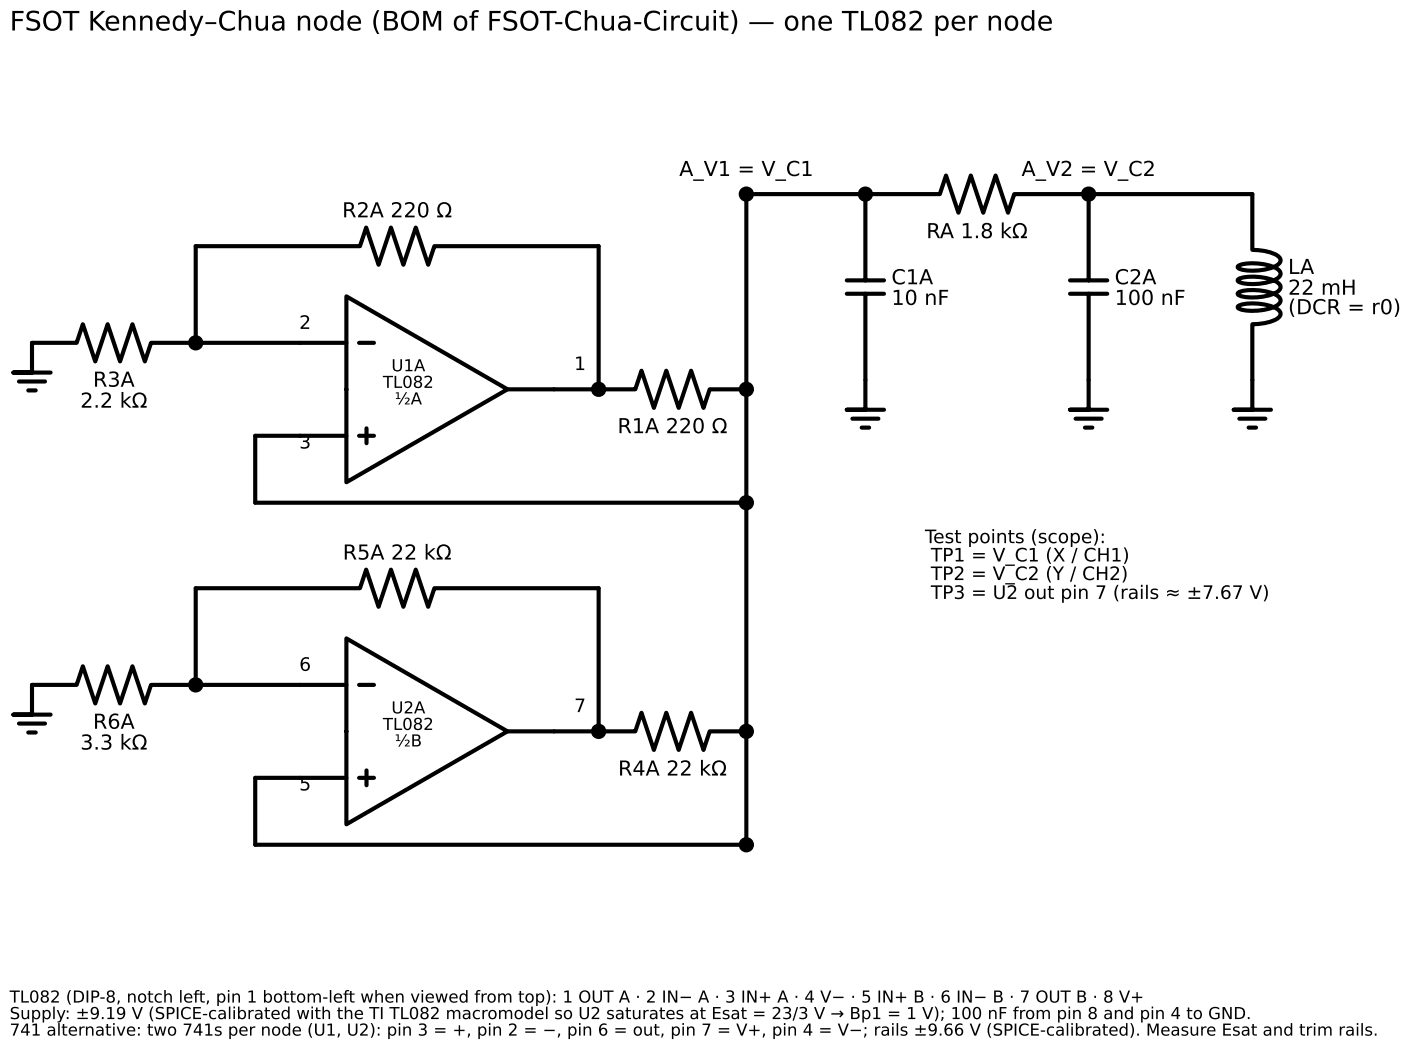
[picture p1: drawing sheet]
<svg xmlns="http://www.w3.org/2000/svg" width="239mm" height="179mm" viewBox="0 0 239 179" stroke-linecap="round" stroke-linejoin="round" font-family="sans-serif">
<defs><g id="words">
<text font-size="4.6" x="1.7" y="5.2">FSOT Kennedy–Chua node (BOM of FSOT-Chua-Circuit) — one TL082 per node</text>
<g font-size="3.5">
<text x="115.9" y="30.1">A_V1 = V_C1</text>
<text x="174.3" y="30.1">A_V2 = V_C2</text>
<text x="58.4" y="37.1">R2A 220 Ω</text>
<text x="158.1" y="40.7">RA 1.8 kΩ</text>
<text x="219.8" y="46.8">LA</text>
<text x="152.1" y="48.5">C1A</text>
<text x="152.1" y="52.1">10 nF</text>
<text x="190.2" y="48.5">C2A</text>
<text x="190.2" y="52.1">100 nF</text>
<text x="219.8" y="50.3">22 mH</text>
<text x="219.8" y="53.7">(DCR = r0)</text>
<text x="13.7" y="69.6">2.2 kΩ</text>
<text x="15.9" y="66">R3A</text>
<text x="105.4" y="74">R1A 220 Ω</text>
<text x="58.5" y="95.6">R5A 22 kΩ</text>
<text x="15.9" y="124.5">R6A</text>
<text x="13.7" y="128">3.3 kΩ</text>
<text x="105.5" y="132.5">R4A 22 kΩ</text>
</g>
<g font-size="3.2">
<text x="51.1" y="56.2">2</text>
<text x="98" y="63.2">1</text>
<text x="51.1" y="76.6">3</text>
<text x="157.9" y="92.8">Test points (scope):</text>
<text x="158.9" y="95.9">TP1 = V_C1 (X / CH1)</text>
<text x="158.9" y="99.1">TP2 = V_C2 (Y / CH2)</text>
<text x="158.9" y="102.3">TP3 = U2 out pin 7 (rails ≈ ±7.67 V)</text>
<text x="51.1" y="114.6">6</text>
<text x="98" y="121.6">7</text>
<text x="51.1" y="135">5</text>
</g>
<g font-size="2.8">
<text x="66.8" y="63.4">U1A</text>
<text x="65.3" y="66.2">TL082</text>
<text x="67.4" y="69.1">½A</text>
<text x="65.3" y="124.7">TL082</text>
<text x="66.8" y="121.8">U2A</text>
<text x="67.4" y="127.5">½B</text>
<text x="1.7" y="171.2">TL082 (DIP-8, notch left, pin 1 bottom-left when viewed from top): 1 OUT A · 2 IN− A · 3 IN+ A · 4 V− · 5 IN+ B · 6 IN− B · 7 OUT B · 8 V+</text>
<text x="1.7" y="174.1">Supply: ±9.19 V (SPICE-calibrated with the TI TL082 macromodel so U2 saturates at Esat = 23/3 V → Bp1 = 1 V); 100 nF from pin 8 and pin 4 to GND.</text>
<text x="1.7" y="176.9">741 alternative: two 741s per node (U1, U2): pin 3 = +, pin 2 = −, pin 6 = out, pin 7 = V+, pin 4 = V−; rails ±9.66 V (SPICE-calibrated). Measure Esat and trim rails.</text>
</g>
</g></defs>
<g fill="none" stroke="#000" stroke-width=".71">
<path d="M147.7 33.2h-20.3v111.1h-83.8v-11.5h15.5M147.7 33.2h12.7l1.1-3.2 2.1 6.3 2.1-6.3 2.1 6.3 2.1-6.3 2.1 6.3 1.1-3.1h12.7M147.7 33.2v14.7M185.8 33.2h27.9v9.5a6.5 6.5 0 0 1 4.7 1.3 .86 .86 0 0 1-.4 1.3 9.1 9.1 0 0 1-6.5 .6l-.3-.2 .1-.3a6.7 6.7 0 0 1 4.4-.3 4.4 4.4 0 0 1 2.7 1.2 .82 .82 0 0 1-.4 1.2 8.8 8.8 0 0 1-6.6 .6l-.1-.3a2.37 2.37 0 0 1 1.7-.5 7.9 7.9 0 0 1 5.3 1.2 .89 .89 0 0 1-.5 1.5 9 9 0 0 1-6.4 .4l-.1-.3a2.05 2.05 0 0 1 1.6-.5 8.2 8.2 0 0 1 5.4 1.1 .86 .86 0 0 1-.4 1.5 9.1 9.1 0 0 1-6.5 .5l-.2-.3a1.76 1.76 0 0 1 1.6-.5 8.5 8.5 0 0 1 5.4 1.1 .85 .85 0 0 1 .4 .8 .85 .85 0 0 1-.6 .6 7.9 7.9 0 0 1-4.3 1v14.6h-3.1h6.3M185.8 33.2v14.7M33.4 58.6v-16.6h28l1.1-3.1 2.1 6.3 2.1-6.3 2.1 6.3 2.2-6.3 2.1 6.3 1-3.2h28.1v24.5M33.4 58.6h25.7M33.4 58.6h-7.6l-1.1 3.1-2.1-6.3-2.1 6.3-2.1-6.3-2.1 6.3-2.2-6.3-1 3.2h-7.6v5h-3.2h6.3M59.1 50.6l27.5 15.9-27.5 15.9zM61.3 58.6h2.5M144.5 47.9h6.4M144.5 50.2h6.4"/>
<path d="M147.7 50.2v19.8h-3.2h6.4M182.6 47.9h6.4M182.6 50.2h6.4M185.8 50.2v19.8h-3.2h6.4M3.2 65.2h4.5M4.8 66.7h1.3M59.1 74.4h-15.5v11.5h83.8M61.3 74.4h2.5M62.6 73.2v2.5M86.6 66.5h15.6M102.2 66.5h6.2l1.1-3.2 2.1 6.4 2.1-6.4 2.1 6.4 2.2-6.4 2.1 6.4 1-3.2h6.3M145.5 71.5h4.4"/>
<path d="M147.1 73h1.2M183.6 71.5h4.4M185.2 73h1.2M211.5 71.5h4.5M213.1 73h1.3M33.4 117v-16.5h28l1.1-3.2 2.1 6.3 2.1-6.3 2.1 6.3 2.2-6.3 2.1 6.3 1-3.1h28.1v24.4M33.4 117h25.7M33.4 117h-7.6l-1.1 3.1-2.1-6.3-2.1 6.3-2.1-6.3-2.1 6.3-2.2-6.3-1 3.2h-7.6v5.1h-3.2h6.3M59.1 109l27.5 15.9-27.5 15.9zM61.3 117h2.5M3.2 123.6h4.5M4.8 125.1h1.3"/>
<path d="M61.3 132.8h2.5M62.6 131.6v2.5M86.6 124.9h15.6M102.2 124.9h6.2l1.1-3.2 2.1 6.4 2.1-6.4 2.1 6.4 2.2-6.4 2.1 6.4 1-3.2h6.3"/>
</g>
<g fill="#000" stroke="#000" stroke-width=".71" stroke-linecap="butt">
<circle cx="127.4" cy="33.2" r=".95"/>
<circle cx="147.7" cy="33.2" r=".95"/>
<circle cx="185.8" cy="33.2" r=".95"/>
<circle cx="33.4" cy="58.6" r=".95"/>
<circle cx="102.2" cy="66.5" r=".95"/>
<circle cx="127.4" cy="66.5" r=".95"/>
<circle cx="127.4" cy="85.9" r=".95"/>
<circle cx="33.4" cy="117" r=".95"/>
<circle cx="102.2" cy="124.9" r=".95"/>
<circle cx="127.4" cy="124.9" r=".95"/>
<circle cx="127.4" cy="144.3" r=".95"/>
</g>
<use href="#words"/>
</svg>
